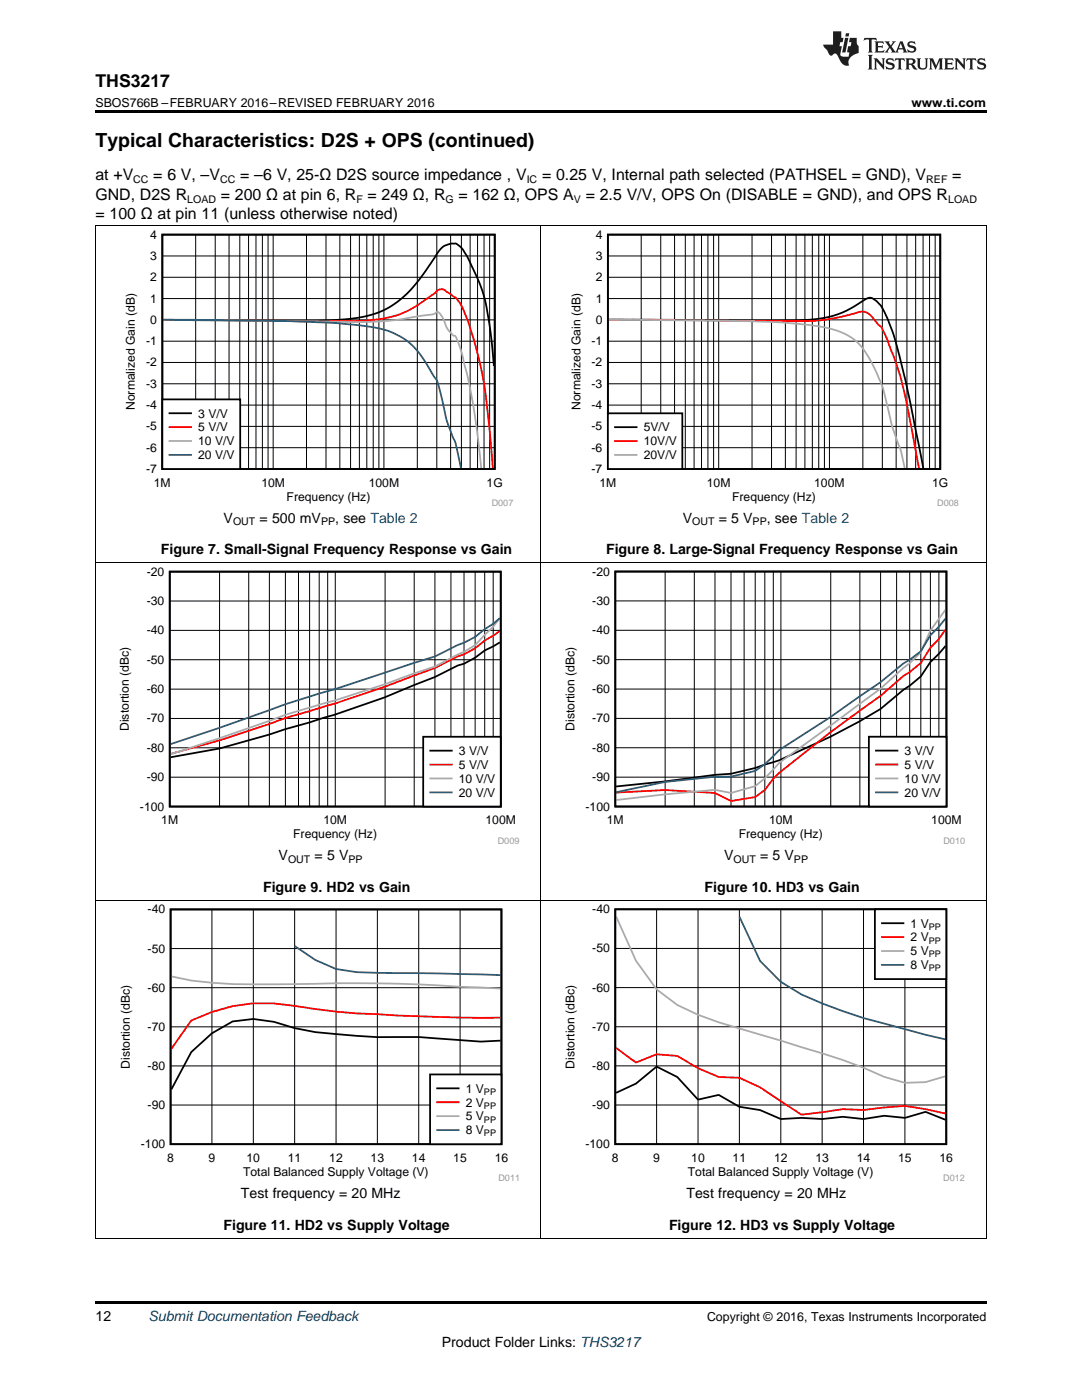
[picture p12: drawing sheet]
<svg xmlns="http://www.w3.org/2000/svg" width="216mm" height="279mm" viewBox="0 0 216 279" stroke-linecap="round" stroke-linejoin="round" font-family="sans-serif">
<defs><g id="words">
<text font-size="3.9" x="19" y="29.3">Typical Characteristics: D2S + OPS (continued)</text>
<text font-size="3.5" x="19" y="17.3">THS3217</text>
<g font-size="3.2">
<text x="19" y="36">at +V</text>
<text x="30.6" y="36">= 6 V, –V</text>
<text x="47.9" y="36">= –6 V, 25-Ω D2S source impedance , V</text>
<text x="108.2" y="36">= 0.25 V, Internal path selected (PATHSEL = GND), V</text>
<text x="190" y="36">=</text>
<text x="19" y="39.9">GND, D2S R</text>
<text x="44.1" y="39.9">= 200 Ω at pin 6, R</text>
<text x="73.3" y="39.9">= 249 Ω, R</text>
<text x="91.5" y="39.9">= 162 Ω, OPS A</text>
<text x="116.9" y="39.9">= 2.5 V/V, OPS On (DISABLE = GND), and OPS R</text>
<text x="19" y="43.7">= 100 Ω at pin 11 (unless otherwise noted)</text>
</g>
<g font-size="2.8">
<text x="44.6" y="104.3">V</text>
<text x="51.8" y="104.3">= 500 mV</text>
<text x="66.9" y="104.3">, see Table 2</text>
<text x="136.2" y="104.3">V</text>
<text x="143.4" y="104.3">= 5 V</text>
<text x="153" y="104.3">, see Table 2</text>
<text x="32.1" y="110.6">Figure 7. Small-Signal Frequency Response vs Gain</text>
<text x="120.9" y="110.6">Figure 8. Large-Signal Frequency Response vs Gain</text>
<text x="55.6" y="171.7">V</text>
<text x="62.8" y="171.7">= 5 V</text>
<text x="144.5" y="171.7">V</text>
<text x="151.7" y="171.7">= 5 V</text>
<text x="52.5" y="178">Figure 9. HD2 vs Gain</text>
<text x="140.6" y="178">Figure 10. HD3 vs Gain</text>
<text x="48.1" y="239">Test frequency = 20 MHz</text>
<text x="137" y="239">Test frequency = 20 MHz</text>
<text x="44.6" y="245.4">Figure 11. HD2 vs Supply Voltage</text>
<text x="133.5" y="245.4">Figure 12. HD3 vs Supply Voltage</text>
<text x="19" y="263.6">12</text>
<text x="88.2" y="268.9">Product Folder Links: THS3217</text>
</g>
<text font-size="2.8" fill="#0000c8" x="29.6" y="263.6">Submit Documentation Feedback</text>
<g font-size="2.5">
<text x="19" y="21.4">SBOS766B –FEBRUARY 2016–REVISED FEBRUARY 2016</text>
<text x="181.9" y="21.4">www.ti.com</text>
<text x="141.1" y="263.6">Copyright © 2016, Texas Instruments Incorporated</text>
</g>
<g font-size="2.4">
<text x="30" y="47.6">4</text>
<text x="118.9" y="47.6">4</text>
<text x="30" y="51.9">3</text>
<text x="118.9" y="51.9">3</text>
<text x="30" y="56.1">2</text>
<text x="118.9" y="56.1">2</text>
<text x="30" y="64.6">0</text>
<text x="30" y="60.4">1</text>
<text x="118.9" y="64.6">0</text>
<text x="118.9" y="60.4">1</text>
<text x="29.1" y="68.9">-1</text>
<text x="118" y="68.9">-1</text>
<text x="29.1" y="77.4">-3</text>
<text x="29.1" y="73.1">-2</text>
<text x="118" y="77.4">-3</text>
<text x="118" y="73.1">-2</text>
<text x="26.9" y="81.9" transform="rotate(-90 26.9 81.9)">Normalized Gain (dB)</text>
<text x="29.1" y="81.6">-4</text>
<text x="39.5" y="83.3">3 V/V</text>
<text x="115.8" y="81.9" transform="rotate(-90 115.8 81.9)">Normalized Gain (dB)</text>
<text x="118" y="81.6">-4</text>
<text x="29.1" y="85.9">-5</text>
<text x="39.5" y="86.1">5 V/V</text>
<text x="39.5" y="88.9">10 V/V</text>
<text x="118" y="85.9">-5</text>
<text x="128.4" y="86.1">5V/V</text>
<text x="128.4" y="88.9">10V/V</text>
<text x="29.1" y="94.4">-7</text>
<text x="29.1" y="90.1">-6</text>
<text x="39.5" y="91.6">20 V/V</text>
<text x="118" y="94.4">-7</text>
<text x="118" y="90.1">-6</text>
<text x="128.4" y="91.6">20V/V</text>
<text x="30.7" y="97.2">1M</text>
<text x="52.2" y="97.2">10M</text>
<text x="57.2" y="99.9">Frequency (Hz)</text>
<text x="73.6" y="97.2">100M</text>
<text x="97.1" y="97.2">1G</text>
<text x="119.6" y="97.2">1M</text>
<text x="141.1" y="97.2">10M</text>
<text x="146.1" y="99.9">Frequency (Hz)</text>
<text x="162.5" y="97.2">100M</text>
<text x="186" y="97.2">1G</text>
<text x="29.3" y="114.9">-20</text>
<text x="118.2" y="114.9">-20</text>
<text x="29.3" y="120.7">-30</text>
<text x="118.2" y="120.7">-30</text>
<text x="29.3" y="126.6">-40</text>
<text x="118.2" y="126.6">-40</text>
<text x="29.3" y="132.5">-50</text>
<text x="118.2" y="132.4">-50</text>
<text x="29.3" y="138.3">-60</text>
<text x="118.2" y="138.3">-60</text>
<text x="25.7" y="145.9" transform="rotate(-90 25.7 145.9)">Distortion (dBc)</text>
<text x="29.3" y="144.2">-70</text>
<text x="114.6" y="145.9" transform="rotate(-90 114.6 145.9)">Distortion (dBc)</text>
<text x="118.2" y="144.2">-70</text>
<text x="29.3" y="155.9">-90</text>
<text x="29.3" y="150">-80</text>
<text x="91.6" y="150.7">3 V/V</text>
<text x="91.6" y="153.4">5 V/V</text>
<text x="118.2" y="155.9">-90</text>
<text x="118.2" y="150">-80</text>
<text x="180.5" y="150.7">3 V/V</text>
<text x="180.5" y="153.4">5 V/V</text>
<text x="27.9" y="161.8">-100</text>
<text x="91.6" y="156.2">10 V/V</text>
<text x="91.6" y="159">20 V/V</text>
<text x="116.8" y="161.8">-100</text>
<text x="180.5" y="156.2">10 V/V</text>
<text x="180.5" y="159">20 V/V</text>
<text x="32.2" y="164.5">1M</text>
<text x="58.5" y="167.3">Frequency (Hz)</text>
<text x="64.5" y="164.5">10M</text>
<text x="96.9" y="164.5">100M</text>
<text x="121.1" y="164.5">1M</text>
<text x="147.4" y="167.3">Frequency (Hz)</text>
<text x="153.4" y="164.5">10M</text>
<text x="185.8" y="164.5">100M</text>
<text x="29.5" y="182.3">-40</text>
<text x="118.2" y="182.3">-40</text>
<text x="181.7" y="185.1">1 V</text>
<text x="29.5" y="190.1">-50</text>
<text x="118.2" y="190.1">-50</text>
<text x="181.7" y="187.9">2 V</text>
<text x="181.7" y="190.7">5 V</text>
<text x="29.5" y="197.9">-60</text>
<text x="118.2" y="197.9">-60</text>
<text x="181.7" y="193.4">8 V</text>
<text x="29.5" y="205.7">-70</text>
<text x="118.2" y="205.7">-70</text>
<text x="25.9" y="213.3" transform="rotate(-90 25.9 213.3)">Distortion (dBc)</text>
<text x="29.5" y="213.5">-80</text>
<text x="114.6" y="213.3" transform="rotate(-90 114.6 213.3)">Distortion (dBc)</text>
<text x="118.2" y="213.5">-80</text>
<text x="29.5" y="221.3">-90</text>
<text x="92.9" y="218.1">1 V</text>
<text x="92.9" y="220.8">2 V</text>
<text x="118.2" y="221.3">-90</text>
<text x="92.9" y="223.6">5 V</text>
<text x="92.9" y="226.4">8 V</text>
<text x="28.1" y="229.1">-100</text>
<text x="33.4" y="231.9">8</text>
<text x="41.6" y="231.9">9</text>
<text x="49.2" y="231.9">10</text>
<text x="57.4" y="231.9">11</text>
<text x="65.7" y="231.9">12</text>
<text x="73.9" y="231.9">13</text>
<text x="82.2" y="231.9">14</text>
<text x="90.5" y="231.9">15</text>
<text x="98.7" y="231.9">16</text>
<text x="116.8" y="229.1">-100</text>
<text x="122.1" y="231.9">8</text>
<text x="130.3" y="231.9">9</text>
<text x="137.9" y="231.9">10</text>
<text x="146.2" y="231.9">11</text>
<text x="154.4" y="231.9">12</text>
<text x="162.7" y="231.9">13</text>
<text x="171" y="231.9">14</text>
<text x="179.2" y="231.9">15</text>
<text x="187.5" y="231.9">16</text>
<text x="48.5" y="234.7">Total Balanced Supply Voltage (V)</text>
<text x="137.2" y="234.7">Total Balanced Supply Voltage (V)</text>
</g>
<g font-size="2.1">
<text x="26.6" y="36.6">CC</text>
<text x="37.4" y="40.5">LOAD</text>
<text x="43.9" y="36.6">CC</text>
<text x="71.1" y="40.5">F</text>
<text x="88.9" y="40.5">G</text>
<text x="105.1" y="36.6">IC</text>
<text x="114.5" y="40.5">V</text>
<text x="184.8" y="36.6">REF</text>
<text x="189.2" y="40.5">LOAD</text>
<text x="46.5" y="104.8">OUT</text>
<text x="64.1" y="104.8">PP</text>
<text x="138.1" y="104.8">OUT</text>
<text x="150.2" y="104.8">PP</text>
<text x="57.5" y="172.2">OUT</text>
<text x="69.5" y="172.2">PP</text>
<text x="146.4" y="172.2">OUT</text>
<text x="158.4" y="172.2">PP</text>
</g>
<g font-size="1.8" fill="#999">
<text x="98.1" y="101">D007</text>
<text x="187" y="101">D008</text>
<text x="99.3" y="168.4">D009</text>
<text x="188.2" y="168.4">D010</text>
<text x="99.4" y="235.8">D011</text>
<text x="188.2" y="235.8">D012</text>
</g>
<g font-size="1.8">
<text x="185.3" y="185.5">PP</text>
<text x="185.3" y="188.3">PP</text>
<text x="185.3" y="191.1">PP</text>
<text x="185.3" y="193.9">PP</text>
<text x="96.6" y="218.5">PP</text>
<text x="96.6" y="221.3">PP</text>
<text x="96.6" y="224">PP</text>
<text x="96.6" y="226.8">PP</text>
</g>
</g></defs>
<path d="M19 259.7h177.8v.5h-177.8z" fill="#000"/>
<path d="M19.1 179.8v67.4M107.9 179.8v67.4M196.8 179.8v67.4M19 247.1h177.8" fill="none" stroke="#000" stroke-width=".2"/>
<path d="M23.6 180.6h79.8v55.2h-79.8z" fill-rule="evenodd" fill="#fff"/>
<path d="M34 181.5h66.1v46.8h-66.1zM99.9 207.7l-4 .2-4.1-.3a108.5 108.5 0 0 0-16.5-.6l-12.4-1-4.1-.8-4.1-1.3-4.2-.5-4.1 .5-4.1 2.3-4.1 3.8-4 7.4" fill="none" stroke="#000" stroke-width=".35"/>
<path d="M34 197.1h66.1M34 189.3h66.1M42.3 181.5v46.9M50.5 181.5v46.9M58.8 181.5v46.9M67.1 181.5v46.9M75.3 181.5v46.9M83.6 181.5v46.9M91.8 181.5v46.9M34 212.7h66.1M34 204.9h66.1M34 220.5h66.1" fill="none" stroke="#000" stroke-width=".2"/>
<path d="M99.9 203.1a417.7 417.7 0 0 1-32.8-1.2l-8.3-1.2a31.8 31.8 0 0 0-20.6 3l-4 5.6" fill="none" stroke="#f00" stroke-width=".35"/>
<path d="M34.2 194.9a70.1 70.1 0 0 0 16.3 1.5h4.2a386.5 386.5 0 0 1 37.1 .5l8.1 .4" fill="none" stroke="#aaa" stroke-width=".35"/>
<path d="M58.8 188.8l4.1 2.8 4.2 1.8 4.1 .6 28.7 .6" fill="none" stroke="#295c75" stroke-width=".35"/>
<path d="M85.8 214.4h14.3v13.9h-14.3z" fill-rule="evenodd" fill="#fff"/>
<path d="M85.8 214.4h14.3v13.9h-14.3zM87.2 217.2h4.3" fill="none" stroke="#000" stroke-width=".35"/>
<path d="M87.2 220h4.3" fill="none" stroke="#f00" stroke-width=".35"/>
<path d="M87.2 222.7h4.3" fill="none" stroke="#aaa" stroke-width=".35"/>
<path d="M87.2 225.5h4.3" fill="none" stroke="#295c75" stroke-width=".35"/>
<path d="M112.3 180.6h80.2v55.2h-80.2z" fill-rule="evenodd" fill="#fff"/>
<path d="M122.8 181.5h66v46.8h-66zM122.9 218.1l4-1.8 4.1-3.4 4.2 2.1 4.1 4.5 4.1-1 4.1 2.4 4.2 .6 4.1 1.8 4.1-.2 4.1 .2 4.2-.4 4.1 .4 4.1-.6 4.2 .4 4.1-1.2 3.9 1.6" fill="none" stroke="#000" stroke-width=".35"/>
<path d="M122.8 197.1h66M122.8 189.3h66M131 181.5v46.9M139.3 181.5v46.9M147.5 181.5v46.9M155.8 181.5v46.9M164 181.5v46.9M172.3 181.5v46.9M180.6 181.5v46.9M122.8 212.7h66M122.8 204.9h66M122.8 220.5h66" fill="none" stroke="#000" stroke-width=".2"/>
<path d="M122.9 209.1l4 3 4.1-1.7 4.2 .3 4.1 2.5 4.1 1.7 4.1 .2 4.2 1.9 8.2 5.5 8.3-1.1 4.1 .1 8.3-.8 4.1 .7 3.9 .8" fill="none" stroke="#f00" stroke-width=".35"/>
<path d="M122.9 182.9l4 8.8 4.1 5.7 4.2 3.2 4.1 1.9 4.1 1.5 12.4 3.7a234.1 234.1 0 0 1 16.5 5.4l4.1 1.8 4.2 1.2 4.1-.1 3.9-1.2" fill="none" stroke="#aaa" stroke-width=".35"/>
<path d="M147.5 182.9l4.2 8.9 4.1 4.2 4.1 2.5a107 107 0 0 0 20.7 6.9l8 2" fill="none" stroke="#295c75" stroke-width=".35"/>
<path d="M174.6 181.5h14.2v13.9h-14.2z" fill-rule="evenodd" fill="#fff"/>
<path d="M174.6 181.5h14.2v13.9h-14.2zM176 184.2h4.3" fill="none" stroke="#000" stroke-width=".35"/>
<path d="M176 187h4.3" fill="none" stroke="#f00" stroke-width=".35"/>
<path d="M176 189.8h4.3" fill="none" stroke="#aaa" stroke-width=".35"/>
<path d="M176 192.6h4.3" fill="none" stroke="#295c75" stroke-width=".35"/>
<path d="M19.1 112.4v67.4M107.9 112.4v67.4M196.8 112.4v67.4M19 179.7h177.8" fill="none" stroke="#000" stroke-width=".2"/>
<path d="M23.4 113.2h80.2v55.2h-80.2z" fill-rule="evenodd" fill="#fff"/>
<path d="M33.9 114.1h66v46.9h-66zM99.7 128.2l-3 1.6-1.9 1.5-2.2 1.2-1.3 .3-4.5 2.3-4.2 1.7a184.8 184.8 0 0 1-20.8 7.4l-18 5.2-9.8 1.7" fill="none" stroke="#000" stroke-width=".35"/>
<g fill="none" stroke="#000" stroke-width=".2">
<path d="M33.9 119.9h66M43.8 114.1v46.9M49.6 114.1v46.9M53.8 114.1v46.9M56.9 114.1v46.9M59.6 114.1v46.9M61.8 114.1v46.9M63.7 114.1v46.9M65.4 114.1v46.9M66.9 114.1v46.9M76.8 114.1v46.9M82.6 114.1v46.9"/>
<path d="M86.8 114.1v46.9M90 114.1v46.9M92.6 114.1v46.9M94.8 114.1v46.9M96.7 114.1v46.9M98.4 114.1v46.9M33.9 137.5h66M33.9 131.7h66M33.9 125.8h66M33.9 155.1h66M33.9 149.2h66M33.9 143.4h66"/>
</g>
<path d="M99.7 125.9l-3 1.9-1.9 1.6-2.2 1.2-1.3 .4-4.5 2.3a277.5 277.5 0 0 1-23.1 8l-6.8 2-3.1 1.2-10 3.3-9.8 2.7" fill="none" stroke="#f00" stroke-width=".35"/>
<path d="M99.7 123.3l-1.3 1.8-3.6 3.7-2.2 1.3-5.8 2.9-4.2 1.4a191.5 191.5 0 0 1-20.8 6.8l-4.9 1.5-13.1 4.6-9.8 3.2" fill="none" stroke="#aaa" stroke-width=".35"/>
<path d="M99.7 123.4l-4.9 3.7-8 3.9-20.2 6.6-9.7 2.9-13.1 4.7-9.8 3.3" fill="none" stroke="#295c75" stroke-width=".35"/>
<path d="M84.4 147h15.5v14h-15.5z" fill-rule="evenodd" fill="#fff"/>
<path d="M84.4 147h15.5v14h-15.5zM85.9 149.8h4.2" fill="none" stroke="#000" stroke-width=".35"/>
<path d="M85.9 152.6h4.2" fill="none" stroke="#f00" stroke-width=".35"/>
<path d="M85.9 155.4h4.2" fill="none" stroke="#aaa" stroke-width=".35"/>
<path d="M85.9 158.1h4.2" fill="none" stroke="#295c75" stroke-width=".35"/>
<path d="M112.3 113.2h80.2v55.2h-80.2z" fill-rule="evenodd" fill="#fff"/>
<path d="M122.8 114.1h66.1v46.9h-66.1zM188.7 128.9l-1.4 1.6-1.7 1.6-1.9 2.9-2.2 1.8-1.2 .9-4.6 3.8a138.4 138.4 0 0 1-21.4 10.6l-3.6 1.2-4.8 1.1-3.2 .2-10 1.3-9.8 1.1" fill="none" stroke="#000" stroke-width=".35"/>
<g fill="none" stroke="#000" stroke-width=".2">
<path d="M122.8 119.9h66.1M132.7 114.1v46.9M138.5 114.1v46.9M142.7 114.1v46.9M145.9 114.1v46.9M148.5 114.1v46.9M150.7 114.1v46.9M152.6 114.1v46.9M154.3 114.1v46.9M155.8 114.1v46.9M165.8 114.1v46.9M171.6 114.1v46.9"/>
<path d="M175.7 114.1v46.9M178.9 114.1v46.9M181.5 114.1v46.9M183.7 114.1v46.9M185.6 114.1v46.9M187.3 114.1v46.9M122.8 137.5h66.1M122.8 131.6h66.1M122.8 125.8h66.1M122.8 155.1h66.1M122.8 149.2h66.1M122.8 143.4h66.1"/>
</g>
<path d="M188.7 125.6l-1.4 1.9-1.7 1.8-1.9 3-2.2 1.8-1.2 .8-4.6 4-10.1 7.3-10.1 8-1.2 1.2-1.7 2.3-1.9 1.4-4.8 .8-3.2-1.6-10-.6-9.8 .5" fill="none" stroke="#f00" stroke-width=".35"/>
<path d="M188.7 121.7l-3.1 4.1-1.9 4.4-2.2 2.2-1.2 .9-4.6 4.1-20.2 14.8-2.9 3.1-1.9 1.6-4.8 1.4-3.2-.7-10 .9-9.8 1.2" fill="none" stroke="#aaa" stroke-width=".35"/>
<path d="M188.7 123.4l-1.4 1.7-1.7 1.7-1.9 3.2-2.2 1.7-1.2 .7-4.6 3.7-10.1 7.1-10.1 6.5-2.9 2.8-1.9 1.4-4.8 1.1h-3.2l-10 1.1-9.8 2" fill="none" stroke="#295c75" stroke-width=".35"/>
<path d="M173.4 147h15.5v14h-15.5z" fill-rule="evenodd" fill="#fff"/>
<path d="M173.4 147h15.5v14h-15.5zM174.8 149.8h4.3" fill="none" stroke="#000" stroke-width=".35"/>
<path d="M174.8 152.6h4.3" fill="none" stroke="#f00" stroke-width=".35"/>
<path d="M174.8 155.4h4.3" fill="none" stroke="#aaa" stroke-width=".35"/>
<path d="M174.8 158.1h4.3" fill="none" stroke="#295c75" stroke-width=".35"/>
<path d="M19.1 45v67.4M107.9 45v67.4M196.8 45v67.4M19 112.3h177.8" fill="none" stroke="#000" stroke-width=".2"/>
<path d="M24.6 45.9h77.8v55.1h-77.8z" fill-rule="evenodd" fill="#fff"/>
<path d="M32.4 46.8h66.3v46.8h-66.3zM32.6 63.9l30.5 .1 6.3-.3 4-.7 1.9-.5 1.9-.9 3.1-2.1 1.5-1.4 1.6-1.9 4.5-6.5 .9-.7 1.1-.4h.6a2.28 2.28 0 0 1 1.8 1.2l1 1.5 1.9 4 1.5 4.2 1.1 6.2 .7 7.3" fill="none" stroke="#000" stroke-width=".35"/>
<g fill="none" stroke="#000" stroke-width=".2">
<path d="M32.4 59.6h66.3M32.4 55.3h66.3M32.4 51.1h66.3M39 46.8v46.8M42.9 46.8v46.8M45.7 46.8v46.8M47.8 46.8v46.8M49.6 46.8v46.8M51.1 46.8v46.8M52.4 46.8v46.8M53.5 46.8v46.8M54.5 46.8v46.8"/>
<path d="M61.2 46.8v46.8M65.1 46.8v46.8M67.8 46.8v46.8M70 46.8v46.8M71.7 46.8v46.8M73.2 46.8v46.8M74.5 46.8v46.8M75.6 46.8v46.8M76.6 46.8v46.8M83.3 46.8v46.8M87.2 46.8v46.8M89.9 46.8v46.8"/>
<path d="M92.1 46.8v46.8M93.8 46.8v46.8M95.3 46.8v46.8M96.6 46.8v46.8M97.7 46.8v46.8M32.4 76.6h66.3M32.4 72.3h66.3M32.4 68.1h66.3M32.4 63.8h66.3M32.4 89.3h66.3M32.4 85.1h66.3M32.4 80.8h66.3"/>
</g>
<path d="M32.6 63.8l31.3 .3h6.5l4.3-.3 3.7-.6 2.6-1 2.2-1.2 3.4-2.3 .8-.8 .4-.1a2.77 2.77 0 0 1 2 .8l1.2 .9 1.4 2.1 1.3 3.5 1.7 5.9 .9 3.8 .6 4 .8 7.5 .6 7.1" fill="none" stroke="#f00" stroke-width=".35"/>
<path d="M32.6 63.9l40.8 .3 5.4-.3 7.8-1.2a.67 .67 0 0 1 1-.3l.7 1.1 1 2.1 1.3 1.4a1.63 1.63 0 0 1 .8 1.4l.7 2.1 1.1 4.3 1.1 5.3 .9 6.3 .8 7" fill="none" stroke="#aaa" stroke-width=".35"/>
<path d="M32.6 63.8l25.6 .3 8.6 .4 5 .4 3.3 .5 1.7 .4 1.7 .7 2 1 1.1 .9 1.3 1.2 1 1.3 2.7 4.3a4.8 4.8 0 0 1 1.2 2.9l1.3 5.5 1.2 3.5a25.4 25.4 0 0 1 1.7 6.3" fill="none" stroke="#295c75" stroke-width=".35"/>
<path d="M32.4 79.7h15.5v13.9h-15.5z" fill-rule="evenodd" fill="#fff"/>
<path d="M32.4 79.7h15.5v13.9h-15.5zM33.8 82.5h4.3" fill="none" stroke="#000" stroke-width=".35"/>
<path d="M33.8 85.2h4.3" fill="none" stroke="#f00" stroke-width=".35"/>
<path d="M33.8 88h4.3" fill="none" stroke="#aaa" stroke-width=".35"/>
<path d="M33.8 90.8h4.3" fill="none" stroke="#295c75" stroke-width=".35"/>
<path d="M113.5 45.9h77.8v55.1h-77.8z" fill-rule="evenodd" fill="#fff"/>
<path d="M121.3 46.8h66.3v46.8h-66.3zM121.5 63.8l32 .2 8.2-.2 3.1-.4 2.6-.7 2.5-1.2 3.1-1.9 .5-.2 .5 .1 1 .7 1.1 1.4 1.1 2.2 1.2 3.4 2.3 8.8 3.5 17.4" fill="none" stroke="#000" stroke-width=".35"/>
<g fill="none" stroke="#000" stroke-width=".2">
<path d="M121.3 59.6h66.3M121.3 55.3h66.3M121.3 51.1h66.3M127.9 46.8v46.8M131.8 46.8v46.8M134.6 46.8v46.8M136.7 46.8v46.8M138.5 46.8v46.8M140 46.8v46.8M141.3 46.8v46.8M142.4 46.8v46.8M143.4 46.8v46.8"/>
<path d="M150.1 46.8v46.8M154 46.8v46.8M156.7 46.8v46.8M158.9 46.8v46.8M160.6 46.8v46.8M162.1 46.8v46.8M163.4 46.8v46.8M164.5 46.8v46.8M165.5 46.8v46.8M172.2 46.8v46.8M176.1 46.8v46.8M178.8 46.8v46.8"/>
<path d="M181 46.8v46.8M182.7 46.8v46.8M184.2 46.8v46.8M185.5 46.8v46.8M186.6 46.8v46.8M121.3 76.6h66.3M121.3 72.3h66.3M121.3 68.1h66.3M121.3 63.8h66.3M121.3 89.3h66.3M121.3 85.1h66.3M121.3 80.8h66.3"/>
</g>
<path d="M121.5 63.8l40.5 .3 3.8-.5 6.5-1.4 .7 .2 .5 .3 1.8 2.1a6.3 6.3 0 0 1 1.7 2.9l1.7 4.4 1.2 4.1 1.4 6.2 2.1 11" fill="none" stroke="#f00" stroke-width=".35"/>
<path d="M121.5 63.8l19.9 .2 14.5 .3 5.5 .5 3.1 .5 2.3 .6 2.1 .9 1.8 1.1 1.4 1.5 1.6 2.5 1.3 2.6 1.2 3 1.8 7.4 1.7 5 .8 3.5" fill="none" stroke="#aaa" stroke-width=".35"/>
<path d="M121.3 82.5h14.9v11.1h-14.9z" fill-rule="evenodd" fill="#fff"/>
<path d="M121.3 82.5h14.9v11.1h-14.9zM122.7 85.3h4.3" fill="none" stroke="#000" stroke-width=".35"/>
<path d="M122.7 88h4.3" fill="none" stroke="#f00" stroke-width=".35"/>
<path d="M122.7 90.8h4.3" fill="none" stroke="#aaa" stroke-width=".35"/>
<path d="M19 45h177.8" fill="none" stroke="#000" stroke-width=".2"/>
<path d="M19 22h177.8v.5h-177.8z" fill="#000"/>
<g fill="#231f20">
<path d="M172.5 7.6l-.1 .5 .4-.2h.6v.1v2.1l-.2 .4h.9l-.2-.4v-2.1l.1-.1h.5l.5 .2-.2-.5zM174.5 8.3l.2 .3v1.5l-.2 .4h1.8l.2-.6a1.04 1.04 0 0 1-1.3 .2v-.7h.6l.3 .2v-.6l-.3 .2h-.6v-.6l.8-.1 .4 .3-.2-.5zM176.5 8.3l.9 1.1-.9 1.1h.8l-.2-.2 .4-.7 .5 .7-.2 .2h1.5l-.2-.2 .2-.4h.9l.1 .4-.2 .2h1l-.3-.3-.7-1.9h-.5l-.9 2-.8-1 .9-1h-.8l.1 .3-.4 .5-.3-.6 .1-.2zM179.7 8.6l.4 1h-.7zM181.3 8.4a.63 .63 0 0 0-.2 .7 .63 .63 0 0 0 .6 .4l.6 .2 .1 .2a.75 .75 0 0 1-.7 .4 .75 .75 0 0 1-.6-.5l.1 .7 .1-.1a1.11 1.11 0 0 0 1.5-.6 1.13 1.13 0 0 0-1.2-.8l-.1-.4a1.04 1.04 0 0 1 1.2 .2l-.2-.5-.2 .1-.4-.2zM173.2 10.9l.2 .4v2.2l-.2 .4h1l-.3-.4v-2.2l.3-.4zM174.3 11.6l.3 .4v1.5l-.3 .4h.8l-.2-.4v-1.3l1.5 1.7v-1.9l.2-.4h-.7l.2 .4v.9l-1.1-1.3zM177 11.8a.62 .62 0 0 0-.2 .7 .62 .62 0 0 0 .6 .4l.6 .1 .1 .3a.76 .76 0 0 1-.7 .3 .76 .76 0 0 1-.7-.4l.2 .7 .1-.1a1.11 1.11 0 0 0 1.5-.6 1.13 1.13 0 0 0-1.2-.8l-.1-.4a1.04 1.04 0 0 1 1.2 .2l-.2-.6-.2 .1-.5-.1zM178.7 11.6l-.2 .6a.61 .61 0 0 1 .8-.3v1.6l-.2 .4h.9l-.2-.4v-1.6a.63 .63 0 0 1 .7 .3l-.1-.6zM180.6 11.6l.3 .4v1.5l-.3 .4h1l-.2-.2-.1-.8 .6 .2a.76 .76 0 0 0 1.2 .7l-1-1a.58 .58 0 0 0 .6-.5 .58 .58 0 0 0-.5-.6zM181.4 11.9h.1a.45 .45 0 0 1 .5 .1 .45 .45 0 0 1 .1 .5l-.8 .2zM182.9 11.6l.2 .2a2.17 2.17 0 0 0 .3 1.9 .99 .99 0 0 0 1.6-.6v-1.1l.2-.4h-.7l.2 .2a1.92 1.92 0 0 1-.2 1.8 .6 .6 0 0 1-.9-.5v-1.1l.2-.4zM185.4 11.6l.2 .4v1.5l-.2 .4h.7l-.2-.4v-1.4l.8 1.8 .8-1.8v1.4l-.2 .4h.9l-.2-.4v-1.5l.2-.4h-.8l-.6 1.5-.6-1.5zM188.4 11.6l.2 .4v1.5l-.2 .4h1.8l.1-.6a1.04 1.04 0 0 1-1.2 .1v-.6h.5l.4 .2v-.6l-.4 .2h-.5v-.7h.8l.3 .3-.1-.6zM190.5 11.6l.2 .4v1.5l-.2 .4h.7l-.2-.4v-1.3l1.5 1.7v-1.9l.2-.4h-.7l.2 .4v.9l-1.1-1.3zM192.9 11.6l-.1 .6a.61 .61 0 0 1 .7-.3l.1 1.6-.3 .4h1l-.3-.4 .1-1.6a.63 .63 0 0 1 .7 .3l-.1-.6zM195.2 11.8a.62 .62 0 0 0-.2 .7 .62 .62 0 0 0 .6 .4l.6 .1 .1 .3a.76 .76 0 0 1-.7 .3 .76 .76 0 0 1-.6-.4l.1 .7 .1-.1a1.11 1.11 0 0 0 1.6-.6 1.13 1.13 0 0 0-1.3-.8l-.1-.4a1.04 1.04 0 0 1 1.2 .2l-.1-.6-.2 .1-.5-.1z"/>
<path d="M166.2 6.3v2.6h-1.9v.4l.8 .9a.91 .91 0 0 0 1 .8 .56 .56 0 0 1 .5-.3 .56 .56 0 0 1 .5 .3l.4 .8a1.53 1.53 0 0 0 1.9 1.2 1.54 1.54 0 0 1 1-2.1l.9-.3v-1.4a1.52 1.52 0 0 1-.4-1.6h-1.3l-.2 .8h.5l-.2 .8h-.5l-.1 1v.2l.4 .1-.2 .8a1.93 1.93 0 0 1-1.6-.3l.3-1.8h-.5l.2-.8h.4l.2-.8h-.4v-1.3zM168.6 7.6l-.6 2.9h.7l.6-2.9zM168.8 6.6l-.1 .7h.6l.2-.7z"/>
</g>
<use href="#words"/>
</svg>
